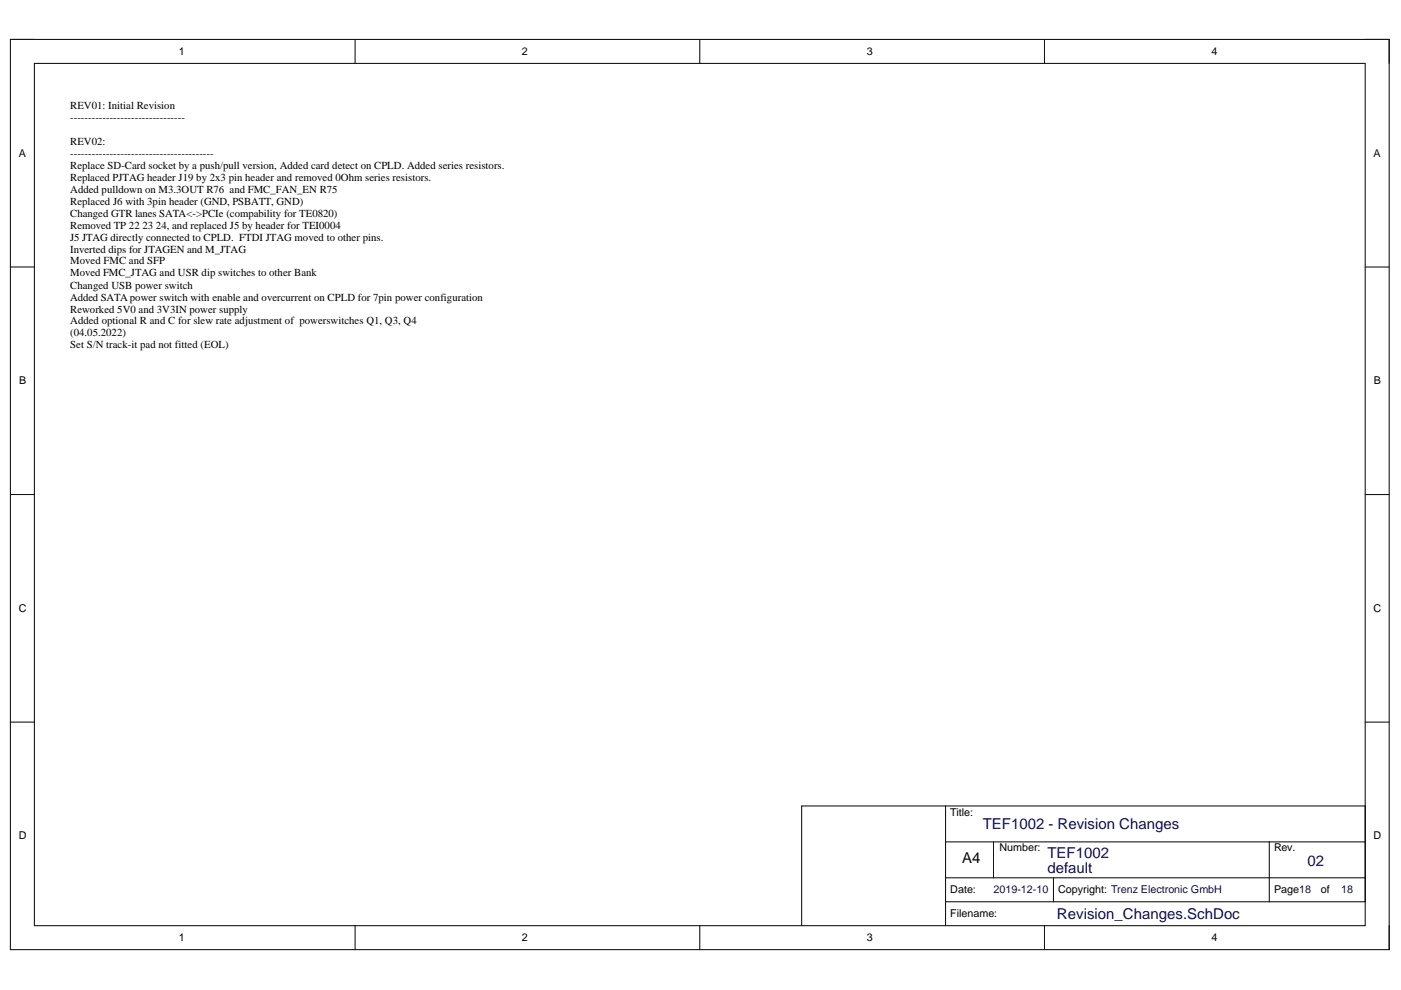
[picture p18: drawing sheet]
<svg xmlns="http://www.w3.org/2000/svg" width="297mm" height="210mm" viewBox="0 0 297 210" stroke-linecap="round" stroke-linejoin="round" font-family="sans-serif">
<defs><g id="words">
<g font-size="3.2" fill="#000080">
<text x="208.4" y="175.8">TEF1002 - Revision Changes</text>
<text x="222.1" y="185.2">default</text>
<text x="222.1" y="181.9">TEF1002</text>
<text x="277.2" y="183.6">02</text>
<text x="224.1" y="194.8">Revision_Changes.SchDoc</text>
</g>
<text font-size="3.2" x="204" y="182.9">A4</text>
<g font-size="2.3">
<text x="37.9" y="11.7">1</text>
<text x="110.7" y="11.7">2</text>
<text x="183.8" y="11.7">3</text>
<text x="256.8" y="11.7">4</text>
<text x="14.9" y="23.1">REV01: Initial Revision</text>
<text x="14.9" y="25.6">--------------------------------</text>
<text x="4" y="33.3">A</text>
<text x="14.9" y="30.7">REV02:</text>
<text x="14.9" y="33.2">----------------------------------------</text>
<text x="14.9" y="35.8">Replace SD-Card socket by a push/pull version, Added card detect on CPLD. Added series resistors.</text>
<text x="291.2" y="33.3">A</text>
<text x="14.9" y="38.3">Replaced PJTAG header J19 by 2x3 pin header and removed 0Ohm series resistors.</text>
<text x="14.9" y="40.9">Added pulldown on M3.3OUT R76 and FMC_FAN_EN R75</text>
<text x="14.9" y="43.4">Replaced J6 with 3pin header (GND, PSBATT, GND)</text>
<text x="14.9" y="45.9">Changed GTR lanes SATA&lt;-&gt;PCIe (compability for TE0820)</text>
<text x="14.9" y="48.5">Removed TP 22 23 24, and replaced J5 by header for TEI0004</text>
<text x="14.9" y="51">J5 JTAG directly connected to CPLD. FTDI JTAG moved to other pins.</text>
<text x="14.9" y="53.5">Inverted dips for JTAGEN and M_JTAG</text>
<text x="14.9" y="56.1">Moved FMC and SFP</text>
<text x="14.9" y="58.6">Moved FMC_JTAG and USR dip switches to other Bank</text>
<text x="14.9" y="61.2">Changed USB power switch</text>
<text x="14.9" y="63.7">Added SATA power switch with enable and overcurrent on CPLD for 7pin power configuration</text>
<text x="14.9" y="66.3">Reworked 5V0 and 3V3IN power supply</text>
<text x="14.9" y="68.8">Added optional R and C for slew rate adjustment of powerswitches Q1, Q3, Q4</text>
<text x="14.9" y="71.3">(04.05.2022)</text>
<text x="14.9" y="73.9">Set S/N track-it pad not fitted (EOL)</text>
<text x="4.1" y="81.5">B</text>
<text x="291.3" y="81.5">B</text>
<text x="4" y="129.7">C</text>
<text x="291.2" y="129.7">C</text>
<text x="201.5" y="172.9">Title:</text>
<text x="4" y="178">D</text>
<text x="291.2" y="178">D</text>
<text x="211.9" y="180.5">Number:</text>
<text x="270.1" y="180.5">Rev.</text>
<text x="201.5" y="189.4">Date:</text>
<text x="224.4" y="189.4">Copyright: Trenz Electronic GmbH</text>
<text x="270.1" y="189.4">Page18</text>
<text x="280" y="189.4">of</text>
<text x="201.5" y="194.5">Filename:</text>
<text x="37.9" y="199.6">1</text>
<text x="110.7" y="199.6">2</text>
<text x="183.8" y="199.6">3</text>
<text x="256.8" y="199.6">4</text>
</g>
<g font-size="2.3" fill="#000080">
<text x="210.7" y="189.4">2019-12-10</text>
<text x="284.3" y="189.4">18</text>
</g>
</g></defs>
<path d="M2.2 8.4h292.3v193h-292.3z" fill="none" stroke="#000" stroke-width=".21"/>
<path d="M7.3 13.4h282.1v182.9h-282.1z" fill-rule="evenodd" fill="#fff"/>
<g fill="none" stroke="#000" stroke-width=".21">
<path d="M2.2 8.4h5.1M7.3 13.4h282.1v182.9h-282.1zM75.3 8.4v5M148.4 8.4v5M221.4 8.4v5M289.4 8.4h5.1v5M2.2 56.6h5.1M289.4 56.6h5.1M2.2 104.9h5.1M289.4 104.9h5.1M2.2 153.1h5.1M289.4 153.1h5.1"/>
<path d="M200.5 170.9v25.4M200.5 178.5h88.9M210.6 178.5v7.6M269.1 178.5v12.7M75.3 196.3v5.1M148.4 196.3v5.1M200.5 191.2h88.9v-20.3h-119.4v25.4M200.5 186.1h88.9M221.4 196.3v5.1M223.4 186.1v5.1M294.5 196.3v5.1"/>
</g>
<path d="M14.9 21.1h106.8v58.4h-106.8z" fill-rule="evenodd" fill="#fff"/>
<path d="M14.9 21.1h106.8v58.4h-106.8z" fill="none" stroke="#fff" stroke-width=".21"/>
<use href="#words"/>
</svg>
